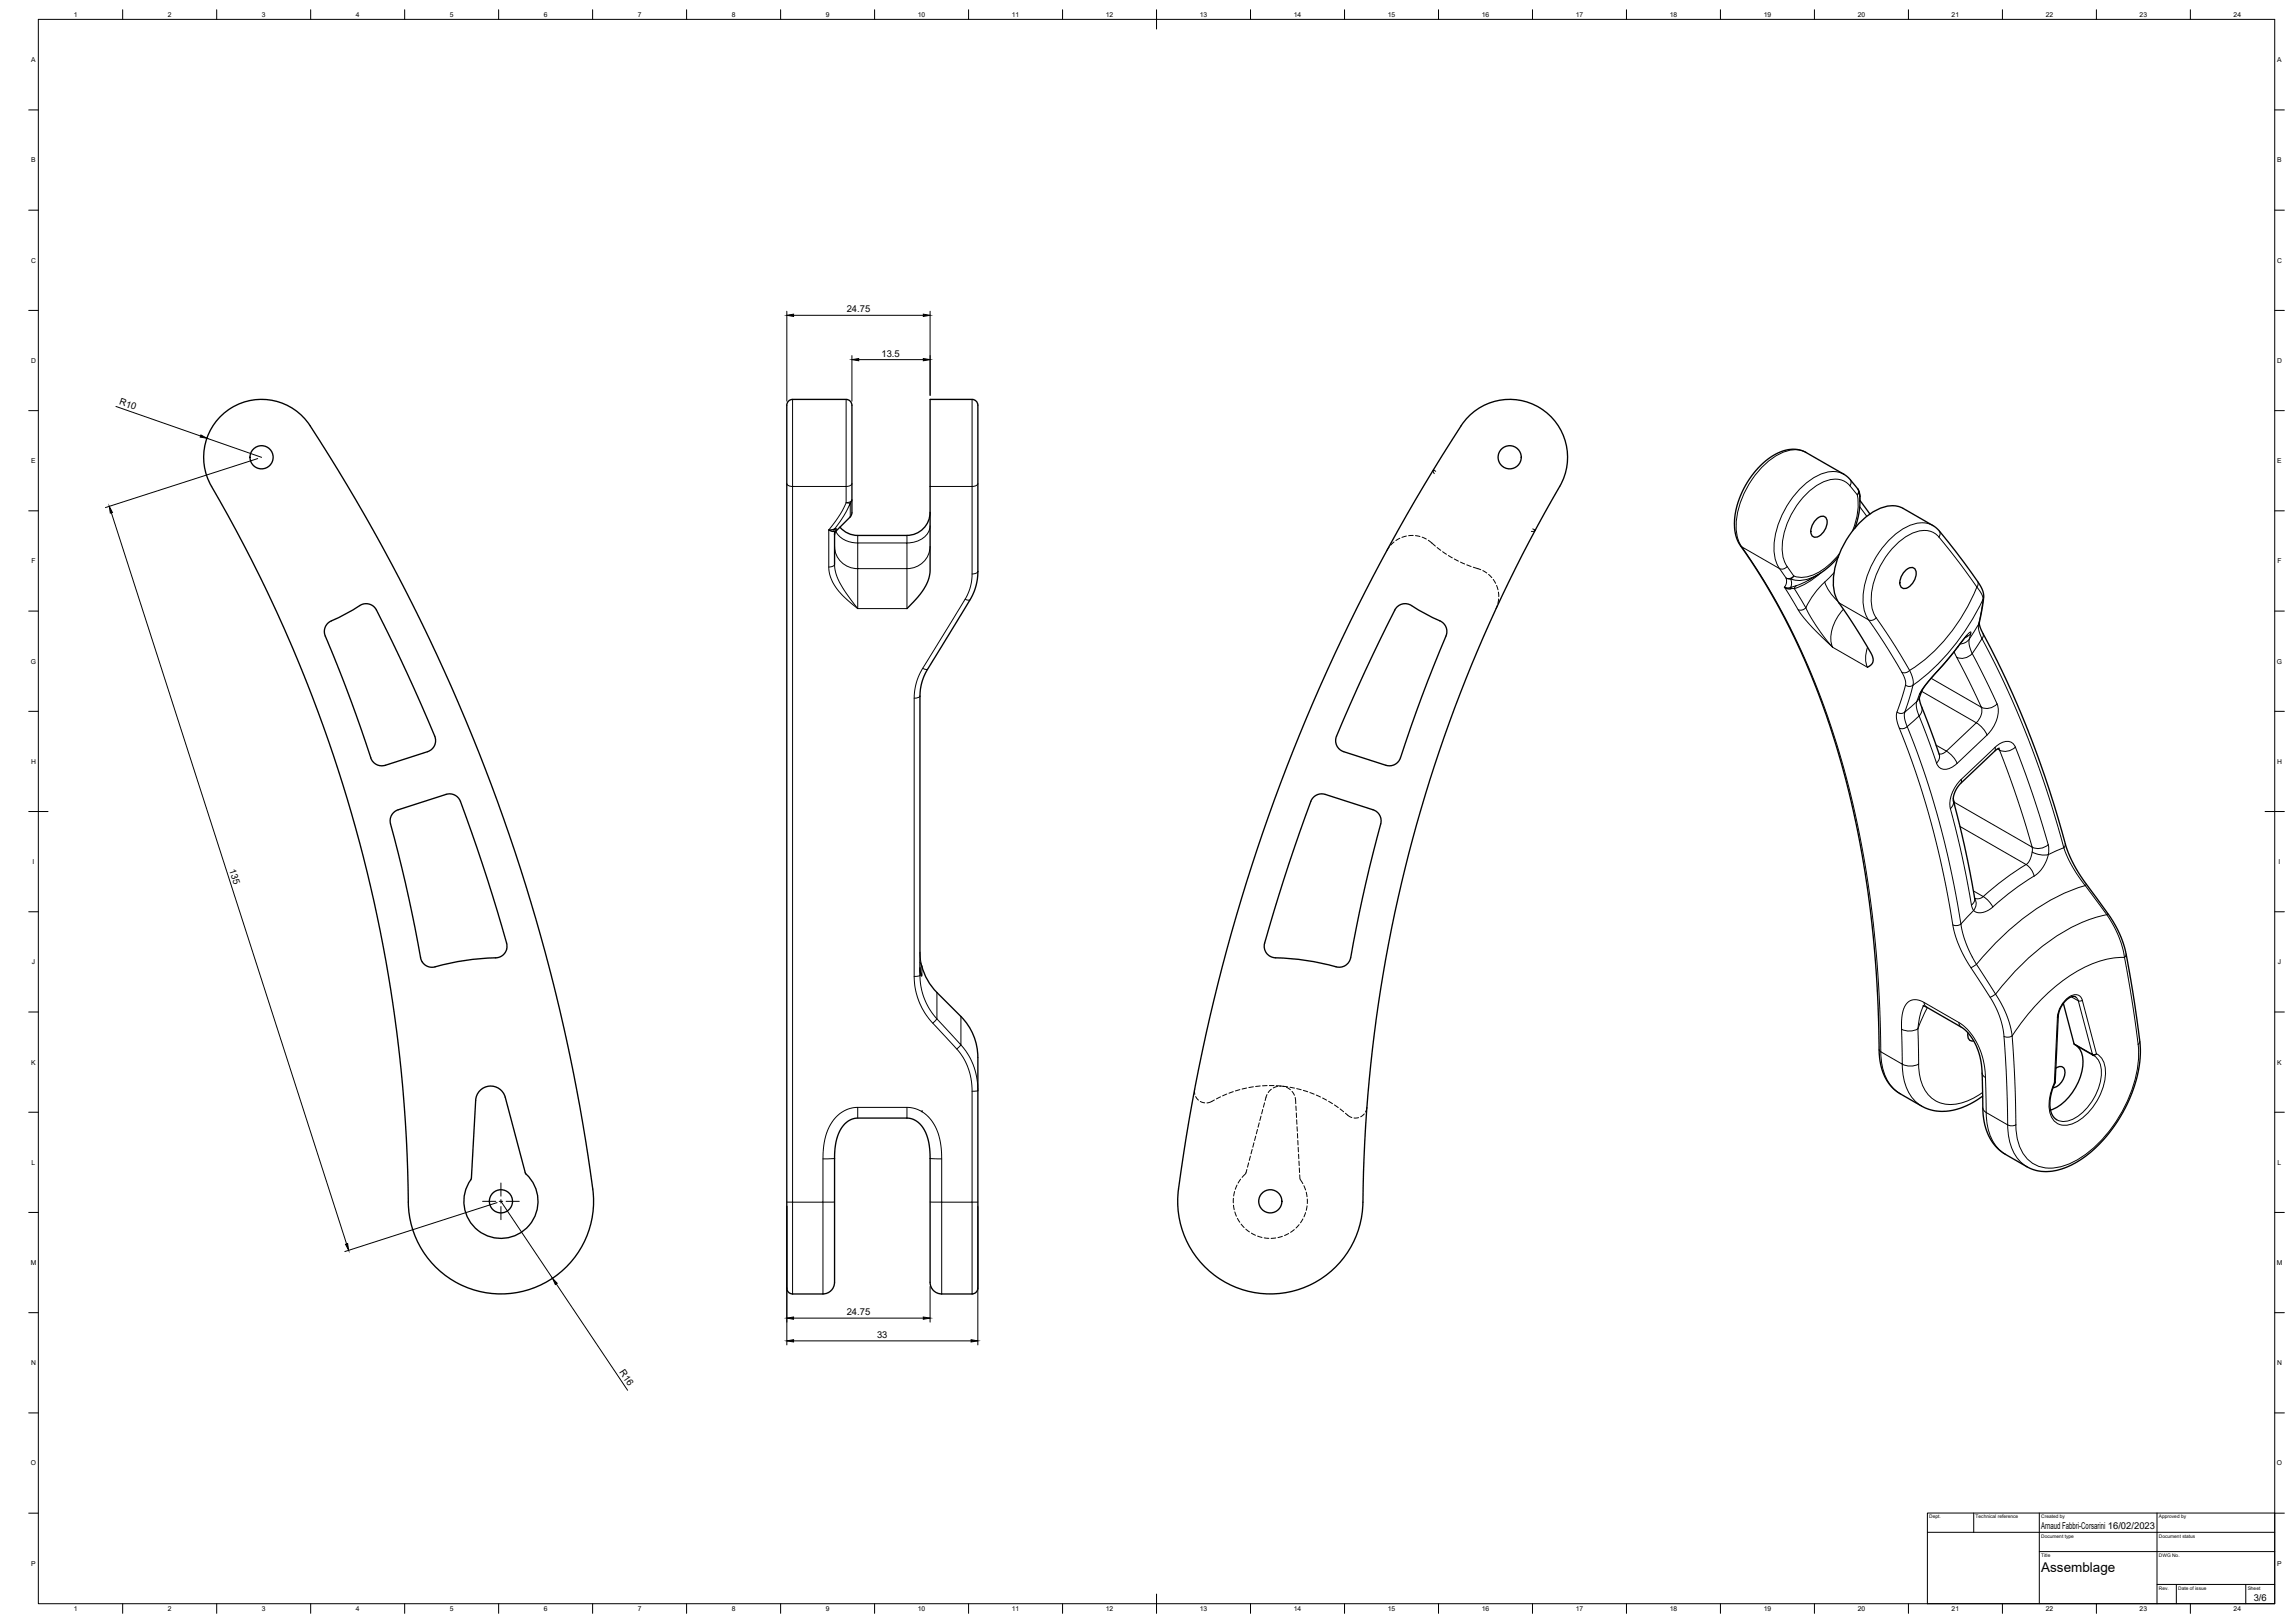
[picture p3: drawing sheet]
<svg xmlns="http://www.w3.org/2000/svg" width="1189mm" height="841mm" viewBox="0 0 1189 841" stroke-linecap="round" stroke-linejoin="round" font-family="sans-serif">
<defs><g id="words">
<text font-size="7" x="1058" y="815">Assemblage</text>
<g font-size="4.9">
<text x="439" y="162">24.75</text>
<text x="457" y="185">13.5</text>
<text x="62" y="210" transform="rotate(19 62 210)">R10</text>
<text x="119" y="451" transform="rotate(72 119 451)">135</text>
<text x="439" y="682">24.75</text>
<text x="455" y="693">33</text>
<text x="321" y="711" transform="rotate(56 321 711)">R16</text>
<text x="1058" y="793">Arnaud Fabbri-Corsarini 16/02/2023</text>
<text x="1168" y="830">3/6</text>
</g>
<g font-size="3.5">
<text x="38" y="9">1</text>
<text x="87" y="9">2</text>
<text x="136" y="9">3</text>
<text x="184" y="9">4</text>
<text x="233" y="9">5</text>
<text x="282" y="9">6</text>
<text x="331" y="9">7</text>
<text x="379" y="9">8</text>
<text x="428" y="9">9</text>
<text x="476" y="9">10</text>
<text x="524" y="9">11</text>
<text x="573" y="9">12</text>
<text x="622" y="9">13</text>
<text x="670" y="9">14</text>
<text x="719" y="9">15</text>
<text x="768" y="9">16</text>
<text x="817" y="9">17</text>
<text x="865" y="9">18</text>
<text x="914" y="9">19</text>
<text x="963" y="9">20</text>
<text x="1011" y="9">21</text>
<text x="1060" y="9">22</text>
<text x="1109" y="9">23</text>
<text x="1158" y="9">24</text>
<text x="16" y="32">A</text>
<text x="1180" y="32">A</text>
<text x="16" y="84">B</text>
<text x="1180" y="84">B</text>
<text x="16" y="136">C</text>
<text x="1180" y="136">C</text>
<text x="16" y="188">D</text>
<text x="1180" y="188">D</text>
<text x="16" y="240">E</text>
<text x="1180" y="240">E</text>
<text x="16" y="292">F</text>
<text x="1180" y="292">F</text>
<text x="16" y="344">G</text>
<text x="1180" y="344">G</text>
<text x="16" y="396">H</text>
<text x="1180" y="396">H</text>
<text x="17" y="448">I</text>
<text x="1181" y="448">I</text>
<text x="17" y="500">J</text>
<text x="1181" y="500">J</text>
<text x="16" y="552">K</text>
<text x="1180" y="552">K</text>
<text x="16" y="604">L</text>
<text x="1180" y="604">L</text>
<text x="16" y="655">M</text>
<text x="1180" y="655">M</text>
<text x="16" y="707">N</text>
<text x="1180" y="707">N</text>
<text x="16" y="759">O</text>
<text x="1180" y="759">O</text>
<text x="16" y="811">P</text>
<text x="1180" y="811">P</text>
<text x="38" y="835">1</text>
<text x="87" y="835">2</text>
<text x="136" y="835">3</text>
<text x="184" y="835">4</text>
<text x="233" y="835">5</text>
<text x="282" y="835">6</text>
<text x="331" y="835">7</text>
<text x="379" y="835">8</text>
<text x="428" y="835">9</text>
<text x="476" y="835">10</text>
<text x="524" y="835">11</text>
<text x="573" y="835">12</text>
<text x="622" y="835">13</text>
<text x="670" y="835">14</text>
<text x="719" y="835">15</text>
<text x="768" y="835">16</text>
<text x="817" y="835">17</text>
<text x="865" y="835">18</text>
<text x="914" y="835">19</text>
<text x="963" y="835">20</text>
<text x="1011" y="835">21</text>
<text x="1060" y="835">22</text>
<text x="1109" y="835">23</text>
<text x="1158" y="835">24</text>
</g>
<g font-size="2.5">
<text x="1000" y="787">Dept.</text>
<text x="1024" y="787">Technical reference</text>
<text x="1058" y="787">Created by</text>
<text x="1119" y="787">Approved by</text>
<text x="1058" y="797">Document type</text>
<text x="1119" y="797">Document status</text>
<text x="1058" y="807">Title</text>
<text x="1119" y="807">DWG No.</text>
<text x="1119" y="824">Rev.</text>
<text x="1129" y="824">Date of issue</text>
<text x="1165" y="824">Sheet</text>
</g>
</g></defs>
<!-- layer: Visible -->
<g fill="none" stroke="#000" stroke-width=".7">
<path d="M115 215a30 30 0 0 1 46 6l14 22 19 32 13 25 14 27a955 955 0 0 1 67 189l8 34a805 805 0 0 1 12 73 48 48 0 0 1-48 48 48 48 0 0 1-48-48 765 765 0 0 0-4-67l-6-43a749 749 0 0 0-45-164l-10-23-12-26-13-25-13-25a30 30 0 0 1 6-35zM438 207l2 1 1 2M439 207h-28a5 5 0 0 0-3 6v449a12 12 0 0 0 1 8l2 1h16M442 210v56M761 216a30 30 0 0 1 40-3 30 30 0 0 1 7 39 754 754 0 0 0-102 376 48 48 0 0 1-53 42 48 48 0 0 1-42-54 954 954 0 0 1 149-399zM964 259l5 7M433 276v16M433 274l-3 1h2M441 266v2l-8 7v2M482 265a12 12 0 0 1-12 12h-25a12 12 0 0 1-10-4M941 269a3 3 0 0 1 5-1 3 3 0 0 1 1 4 7 7 0 0 1-7 6 6 6 0 0 1 1-9zM961 274l3-12v-6l-1-3-5-5-2-2-20-12-5-1h-5l-6 2-5 4-5 5-5 6-3 7-2 6-1 6v6l2 6 10 16 9 15 7 13 9 18 11 29 9 30 7 30 6 36 3 37 2 42 1 5 1 5 3 5 4 4 14 8 5 2h6l7-1 6-3 7-4"/>
<path d="M953 289l-7 6-9 6M987 296a3 3 0 0 1 5-2 3 3 0 0 1 1 5 7 7 0 0 1-7 6 6 6 0 0 1 1-9zM470 315l9-10 2-4 1-5v-89h22a5 5 0 0 1 3 6v84l-1 5-3 8-23 38-2 4-1 6v147M724 314a7 7 0 0 1 10 1l8 5a13 13 0 0 1 7 5l1 3-1 2a819 819 0 0 0-24 64 6 6 0 0 1-7 3l-22-7a6 6 0 0 1-3-9 722 722 0 0 1 31-67zM928 304h-3l1 1h2M1019 329l-21 26-2 3-1 4v3l10 26M968 346l3-3-1-4-10-16-7-11a28 28 0 0 1 1-26 39 39 0 0 1 24-24h4l3 1 18 11 11 12 13 18 1 5-2 14v2l14 27 12 30 10 26 10 34 6 12 17 23 5 11a384 384 0 0 1 9 58l-1 11-3 10-5 10-6 9-8 9-8 6-8 4-8 2a20 20 0 0 1-12-2l-13-9-4-3-3-5-1-5-1-5-1-28-2-6-3-6-5-5-20-12M225 381a6 6 0 0 1-3 9l-22 7M225 381l-14-32-16-33-1-2-2-1h-4l-18 9-1 3-1 2 14 36 10 30a6 6 0 0 0 8 4M1036 388l-2 1-18 17-2 4-2 3v2l6 23 5 28M263 489a6 6 0 0 1-6 7 126 126 0 0 0-32 5M263 489a796 796 0 0 0-25-75 6 6 0 0 0-7-2l-25 8a6 6 0 0 0-4 7 995 995 0 0 1 17 71l2 3h5"/>
<path d="M655 489a6 6 0 0 0 6 7 158 158 0 0 1 34 5 6 6 0 0 0 5-5 963 963 0 0 1 16-71 6 6 0 0 0-4-5l-25-8a6 6 0 0 0-8 3 947 947 0 0 0-24 74M477 502v3M478 500l3 8 5 6M486 514l12 13a37 37 0 0 1 9 28v107a12 12 0 0 1-1 8l-2 1h-16a7 7 0 0 1-6-10v-63l-1-6-1-6-4-4-5-2-27-1-4 2-3 2-2 5-2 6v71M1069 520l6 21 10 6M1076 517h-3l-3 2-2 3-1 4-2 35-2 6-1 5 1 5 3 3M997 521h.1M1020 535a2.9 2.9 0 0 0 3 4M1065 554a3 3 0 0 1 5-1 3 3 0 0 1 0 4 8 8 0 0 1-6 7M1076 542a14 14 0 0 1 2 16 27 27 0 0 1-15 17M272 608a19 19 0 0 1 2 27 19 19 0 0 1-26 2 19 19 0 0 1-4-26l3-41a8 8 0 0 1 7-7 8 8 0 0 1 8 6l10 39M432 665a6 6 0 0 1-6 6"/>
<circle cx="136" cy="237" r="6"/>
<circle cx="782" cy="237" r="6"/>
<circle cx="260" cy="623" r="6"/>
<circle cx="658" cy="623" r="6"/>
</g>
<!-- layer: Visible Narrow -->
<g fill="none" stroke="#000" stroke-width=".52">
<path d="M411 207v45h-2l-1-1M439 207v45M504 207v45h2l1-1M936 234a17 17 0 0 0-19 5 45 45 0 0 0-17 39l3 5h-1M441 251v1h-3M482 252h22v47l-1 5-2 5-23 38-3 5-1 6v148a38 38 0 0 0 14 29 52 52 0 0 1 13 16l2 6 1 7v59h-16v-30l-2-7-4-6a15 15 0 0 0-12-6h-26l-4 1a25 25 0 0 0-13 24v24h-16v-371h28l-1 9-3 7-5 7v20l1 5 3 5 3 4 8 6h25v-20a12 12 0 0 0 12-12M956 246a17 17 0 0 0-20 4 45 45 0 0 0-16 39l1 3a2.9 2.9 0 0 0 2 3 2.9 2.9 0 0 0 3-1M959 252a12 12 0 0 0-17-1 41 41 0 0 0-18 37l2 6M959 252l4 4M959 249v1v2M963 256v9l-3 10M963 253v2v1"/>
<path d="M963 254v1M963 255l1 5M963 255v1M963 255l1 2M433 274l-1 1 1 1v-2M433 274v1M433 275a12 12 0 0 0 12 6v-4M438 260h3v-1a1.8 1.8 0 0 1-1 2 1.8 1.8 0 0 1-2-1zM441 268v-7l-4 7-4 6M482 272a11 11 0 0 1-12 9v-4M964 263l3 5M1002 272a17 17 0 0 0-19 5 45 45 0 0 0-17 39l1 3a2.9 2.9 0 0 0 2 2 2.9 2.9 0 0 0 3-1"/>
<path d="M1005 278a12 12 0 0 0-17 0 41 41 0 0 0-18 37l2 5M1005 278l20 26M1005 275v2v1M432 292v1l-3 1M433 283a12 12 0 0 0 12 12M433 292v5l2 5 10 13v-20M445 281h25v14h-25zM507 296l-1 1h-2M926 294l4 4M930 298l-3 2h-1h2M930 298l-2 2M942 298a16 16 0 0 1-14 2"/>
<path d="M944 297l-8 5-6 3M950 297l-4 5M953 287a27 27 0 0 1-21 12l-2-1M500 310l3 1M928 304v1h2M928 300v2v2h3M930 305l6 10M931 304l-1 1M936 315l-2 1h-2M936 315l6 10 8 10a20 20 0 0 1 5-19M937 301l-6 3M946 302l-6 6-4 7"/>
<path d="M946 302l3 5 4 5M953 312l15 9 11 15 7 14 2 4-5 16 1 5a497 497 0 0 1 29 109l5 13 15 22 4 10 1 6 1 13 1 35-11-6v-21l-2-9-2-5-3-5-3-4-4-3-19-11-3-1h-3l-3 4-1 5v24l-11-6a522 522 0 0 0-36-196 339 339 0 0 0-36-66l19 12 4 5v2l-1 2 8 14 5 5 12 12 18 11-1-1a15 15 0 0 1 1-10M1025 304a92 92 0 0 1-35 43M1025 304l2 4 1 3M1025 301v2v1M1028 311a116 116 0 0 1-37 44M1028 311l-3 12M1028 310v1M972 320l11 15 7 12M1013 338l14 28-26-15M1015 335l-10 12M1015 335h.1"/>
<path d="M1021 331a6 6 0 0 1-5 3M1021 331v3l1 3 13 28M1021 331v-4l-6 8M1021 328l-3 2M1025 323l-4 8M1025 323l1 4 1 4M1026 323h-1M1027 331l-3 5a8 8 0 0 1-10 5M1027 331a501 501 0 0 1 43 108M1028 328v2l-1 1M478 346l3 1M988 355l2 1 1-1"/>
<path d="M990 347l-2 1h-2M990 347l1 5v3M991 355l-4 14M996 358l28 17M996 358l-1 2M1005 347h-1M1005 347l-9 10-3 7M477 361h-1l-2 1M983 369l2 1 2-1M987 369v3l1 5M988 377h-1h-3M988 377a460 460 0 0 1 28 102"/>
<path d="M993 364l-6 5M993 364v2l2 5M995 371l-7 6M995 371l9 24M995 362l-2 2M996 366a4 4 0 0 1-1 5M1024 375l-15 14-6-3M1035 365a7 7 0 0 1-8 1v4l-3 5M1035 365a16 16 0 0 1-5 16l-3-4-3-2M1004 395a5 5 0 0 0 8 2l2-1M1005 391h1l3-2 3 3 2 4M1005 391v2l-1 2"/>
<path d="M1030 381l-16 15M1034 389v-2l-18 17M1035 388l1 1 8 19 9 31-40-23-1-2M1044 387a5 5 0 0 0-8-1l-2 1M1044 387l10 25 8 26M1044 387a6 6 0 0 1-8 1M1011 419l6 25 5 25M1012 415v2l-1 2M1012 415l1 2M1016 404v2M1016 404a18 18 0 0 0-5 15M1016 428l34 20"/>
<path d="M1070 439l-8 4M1070 439l2 7 4 7 16 21M1070 437v2M1050 448a145 145 0 0 0-22 17M1050 448l3 3 1 3M1053 442v-3a8 8 0 0 0 8-1l1 5M1053 442l5 1h4M1053 442l-1 4-2 2M1054 454a140 140 0 0 0-21 16M1062 443l-3 7-5 4M1081 458a122 122 0 0 0-57 42M1016 479l-2 1-2-1"/>
<path d="M1016 479l3 10 5 11M1022 469l1 3M1023 462l5 3M1023 472l-7 7M1023 466a5 5 0 0 1 0 6M1028 465l2 2 3 3M1028 465l-2 1h-3v1l-1 2M1033 470l-5 3h-3l-2-1M1092 474a99 99 0 0 0-53 36l-5 5M1092 474l6 11 3 11M1092 473v1M477 499l1 2"/>
<path d="M477 493l1 8v5l-1-4M1022 496h.1M1024 500l-3 1M1024 500l10 15M1101 496a60 60 0 0 0-40 19 118 118 0 0 0-18 22M1101 496l7 45M1102 494l-1 2M474 506l3-1v6l2 5 2 6 3 4a1.8 1.8 0 0 1 1 2 1.8 1.8 0 0 1-1 2h-1M477 503l1 2M486 514v14l12 13v-14M997 519l1 3M1034 515l-3 2"/>
<path d="M1034 515l6 11 3 11M1073 517l4 2 7 27-9-5M1076 517a1.6 1.6 0 0 0 1 2 1.6 1.6 0 0 0 2-1M1079 518l7 28M1079 518a4 4 0 0 0-7-1 15 15 0 0 0-6 10M994 533a9 9 0 0 1-9 0M994 533v18M997 521l-2 5-1 7M999 522l-5 11M1015 530l1 2M1043 537h-2h-2M1043 537l1 23 1 23"/>
<path d="M1066 527l-1 34M1067 527h-1M1109 540l-1 1M496 544l1-2a1.2 1.2 0 0 1 2 0 1.2 1.2 0 0 1 0 1l1 1a34 34 0 0 1 7 21h-3M974 544l1 1a24 24 0 0 0 10 22M994 551a19 19 0 0 0 13 21 26 26 0 0 0 20-6M994 551a9 9 0 0 1-8 0 24 24 0 0 0 10 22M1027 556l2 2M1085 547a13 13 0 0 1 3 15 26 26 0 0 1-18 19l-4-1M1086 546h-2l1 1M1086 546l-1 1M1086 546a13 13 0 0 1 4 15 29 29 0 0 1-19 22 8 8 0 0 1-9-10l1-6 2-6"/>
<path d="M1108 541a69 69 0 0 1-29 59 23 23 0 0 1-26 2 23 23 0 0 1-8-19M445 574v5M470 574v5M1028 574a9 9 0 0 1 2 8 22 22 0 0 0 9 16M1065 561h.1M1040 583a24 24 0 0 0 10 22M1045 583h-3h-2M432 600l-6 1M482 600l6 1M408 623h3v48M427 623v48M432 623h-6"/>
<path d="M482 623h6v48M507 623h-3v48"/>
</g>
<!-- layer: Visible -->
<circle cx="478" cy="576" r=".3" fill="#000"/>
<!-- layer: Visible Narrow -->
<circle cx="1018" cy="330" r=".2" fill="#000"/>
<!-- layer: Hidden -->
<g fill="none" stroke="#000" stroke-width=".52">
<path d="M744 244l-1-1v2M725 279l-2 1M729 278h-2M732 277l-2 1M734 278h2M737 278l2 1M740 280l4 3M794 274l2 1h-2M720 283l-1 2M722 281l-1 1M745 284l2 1M748 286l2 1"/>
<path d="M751 288l2 1M754 290l2 1M757 291l2 1M760 293l2 1M764 294l3 1M768 296l3 1M771 298l2 1M774 300l1 2M776 303v3M776 314l-1 1M777 307v2M777 310l-1 3"/>
<path d="M619 564v3M620 568l1 2M622 571h2M629 570l-3 2M633 568l-3 1M636 567l-2 1M639 566h-2M643 565h-3M646 564h-2M650 563l-3 1M653 563h-2M654 578l-1 3"/>
<path d="M654 575v2M655 571v3M657 567l-1 3M657 563h-3M658 563h2M659 564l-2 2M661 563h3M662 563l-2 1M663 563h3M665 563h2M667 563l2 2M669 563l2 1"/>
<path d="M670 566l1 2M671 569l1 3M672 573v2M672 577v2M672 564l2 1M675 565l3 1M679 566l2 1M682 567l2 1M685 569l3 1M689 571l2 1M692 573l2 1M694 575l2 1"/>
<path d="M697 577l4 2M704 579h-2M707 577l-2 2M708 574v2M648 599l-1 2M649 596l-1 2M650 592l-1 2M651 589l-1 2M652 585l-1 3M653 582l-1 2M672 580v3M672 584v2"/>
<path d="M672 587l1 3M673 591v2M673 595v2M673 598v2M640 617l-1 3M641 614l-1 2M643 611l-1 2M646 606v2l-2 2M647 603v2M673 602v2M673 605v3M674 609v2l1 2"/>
<path d="M676 614l1 3M677 618v2M639 621v2M639 625l1 2M640 628l1 2M641 631l2 2M643 634l2 2M646 637l2 1M649 639l2 1M668 639l-2 1M671 637l-2 2M673 635l-1 1"/>
<path d="M675 632l-1 2M677 628l-1 3M677 625v2M677 621v3M652 641h2M655 641l3 1M661 642h-2M665 641h-3"/>
</g>
<!-- layer: BORDER -->
<g fill="none" stroke="#000" stroke-width=".52">
<path d="M20 10h1159v821h-1159zM64 5v5M112 5v5M161 5v5M210 5v5M258 5v5M307 5v5M356 5v5M405 5v5M453 5v5M502 5v5M551 5v5"/>
<path d="M599 5v10M648 5v5M697 5v5M746 5v5M794 5v5M843 5v5M892 5v5M940 5v5M989 5v5M1038 5v5M1086 5v5M1135 5v5"/>
<path d="M15 57h5M1179 57h5M15 109h5M1179 109h5M15 161h5M1179 161h5M15 213h5M1179 213h5M15 265h5M1179 265h5M15 317h5M1179 317h5"/>
<path d="M15 369h5M1179 369h5M15 421h10M1174 421h10M15 472h5M1179 472h5M15 524h5M1179 524h5M15 576h5M1179 576h5M15 628h5M1179 628h5"/>
<path d="M15 680h5M1179 680h5M15 732h5M1179 732h5M15 784h5M1179 784h5M64 831v5M112 831v5M161 831v5M210 831v5M258 831v5M307 831v5"/>
<path d="M356 831v5M405 831v5M453 831v5M502 831v5M551 831v5M599 826v10M648 831v5M697 831v5M746 831v5M794 831v5M843 831v5M892 831v5"/>
<path d="M940 831v5M989 831v5M1038 831v5M1086 831v5M1135 831v5"/>
</g>
<!-- layer: TITLEBLOCK -->
<path d="M999 784h180v47h-180zM999 794h180M1023 784v10M1057 784v47M1118 784v47M1057 804h122M1118 821h61M1128 821v10M1164 821v10" fill="none" stroke="#000" stroke-width=".52"/>
<!-- layer: Smart Centers -->
<path d="M260 613v7M250 623h7M259 623h1M260 622v1M260 625v7M262 623h7" fill="none" stroke="#000" stroke-width=".52"/>
<!-- layer: FD_Dimensions -->
<g fill="none" stroke="#000" stroke-width=".52">
<path d="M408 161v47M411 163h68M482 161v44M442 184v24M445 186h34M60 211l44 15M107 227l29 10M134 238l-79 25M58 266l122 379M258 623l-79 26M260 623l26 39M408 625v72"/>
<path d="M507 625v72M288 665l37 55M482 667v18M411 695h92M411 683h68"/>
</g>
<path d="M408 163h3v1zM479 163h3l-3 1zM442 186h3v1zM479 186h3l-3 1zM104 225l3 2-3-1zM57 262l1 4h-1zM179 645l1-1 1 4zM286 662l3 3-1 1zM408 695l3-1v1zM408 683l3-1v2zM479 682l3 1-3 1zM503 694l4 1h-4z" fill="#000" stroke="#000" stroke-width=".52"/>
<use href="#words"/>
</svg>
